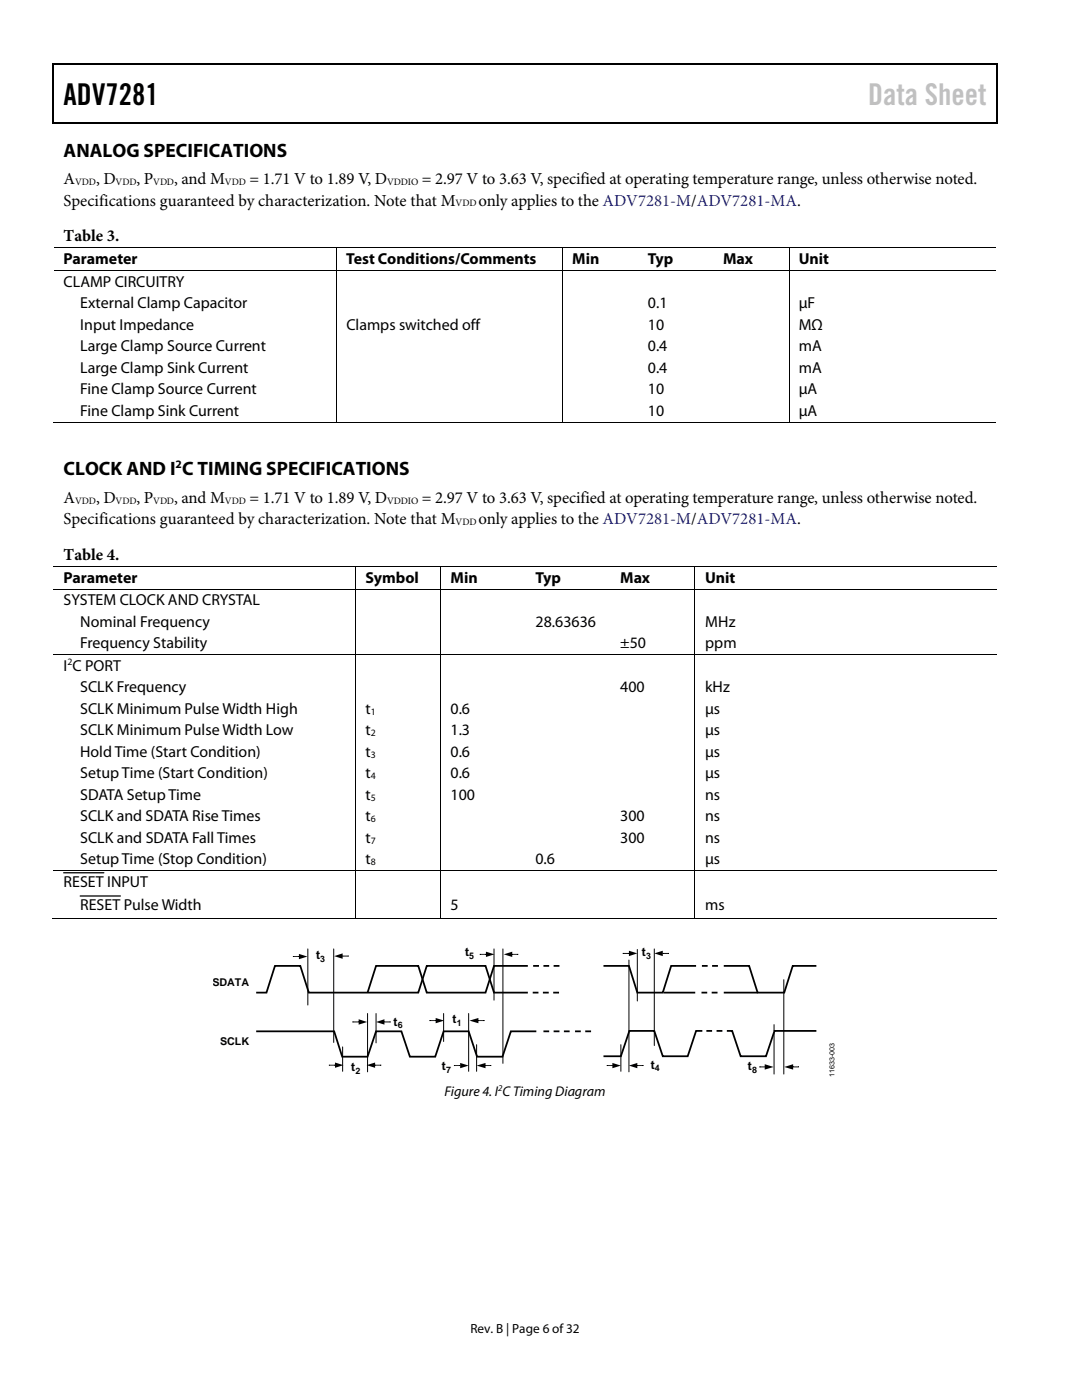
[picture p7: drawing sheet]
<svg xmlns="http://www.w3.org/2000/svg" width="216mm" height="279mm" viewBox="0 0 216 279" stroke-linecap="round" stroke-linejoin="round" font-family="sans-serif">
<defs><g id="words">
<text font-size="6" x="12.7" y="21">ADV7281</text>
<text font-size="6" fill="#c0c0c0" x="173.2" y="21">Data Sheet</text>
<g font-size="3.9">
<text x="12.7" y="31.3">ANALOG SPECIFICATIONS</text>
<text x="12.7" y="94.9">CLOCK AND I C TIMING SPECIFICATIONS</text>
</g>
<g font-size="3.3">
<text x="12.7" y="36.8">A</text>
<text x="12.7" y="41">Specifications guaranteed by characterization. Note that M</text>
<text x="19.2" y="36.8">, D</text>
<text x="27.2" y="36.8">, P</text>
<text x="34.7" y="36.8">, and M</text>
<text x="49.8" y="36.8">= 1.71 V to 1.89 V, D</text>
<text x="84.2" y="36.8">= 2.97 V to 3.63 V, specified at operating temperature range, unless otherwise noted.</text>
<text x="95.5" y="41">only applies to the ADV7281-M/ADV7281-MA.</text>
<text x="12.7" y="48.2">Table 3.</text>
<text x="12.7" y="100.4">A</text>
<text x="19.2" y="100.4">, D</text>
<text x="27.2" y="100.4">, P</text>
<text x="34.7" y="100.4">, and M</text>
<text x="49.8" y="100.4">= 1.71 V to 1.89 V, D</text>
<text x="84.2" y="100.4">= 2.97 V to 3.63 V, specified at operating temperature range, unless otherwise noted.</text>
<text x="12.7" y="104.6">Specifications guaranteed by characterization. Note that M</text>
<text x="95.5" y="104.6">only applies to the ADV7281-M/ADV7281-MA.</text>
<text x="12.7" y="111.7">Table 4.</text>
</g>
<g font-size="3.2">
<text x="12.7" y="52.7">Parameter</text>
<text x="69.1" y="52.7">Test Conditions/Comments</text>
<text x="114.2" y="52.7">Min</text>
<text x="129.3" y="52.7">Typ</text>
<text x="144.3" y="52.7">Max</text>
<text x="159.4" y="52.7">Unit</text>
<text x="12.7" y="57.2">CLAMP CIRCUITRY</text>
<text x="16" y="61.5">External Clamp Capacitor</text>
<text x="16" y="65.8">Input Impedance</text>
<text x="69.1" y="65.8">Clamps switched off</text>
<text x="129.3" y="65.8">10</text>
<text x="129.3" y="61.5">0.1</text>
<text x="159.4" y="65.8">MΩ</text>
<text x="159.4" y="61.5">μF</text>
<text x="16" y="70.1">Large Clamp Source Current</text>
<text x="129.3" y="70.1">0.4</text>
<text x="159.4" y="70.1">mA</text>
<text x="16" y="74.4">Large Clamp Sink Current</text>
<text x="129.3" y="74.4">0.4</text>
<text x="159.4" y="74.4">mA</text>
<text x="16" y="78.7">Fine Clamp Source Current</text>
<text x="16" y="83">Fine Clamp Sink Current</text>
<text x="129.3" y="78.7">10</text>
<text x="129.3" y="83">10</text>
<text x="159.4" y="78.7">μA</text>
<text x="159.4" y="83">μA</text>
<text x="12.7" y="116.3">Parameter</text>
<text x="72.9" y="116.3">Symbol</text>
<text x="89.9" y="116.3">Min</text>
<text x="106.8" y="116.3">Typ</text>
<text x="123.8" y="116.3">Max</text>
<text x="140.7" y="116.3">Unit</text>
<text x="12.7" y="120.8">SYSTEM CLOCK AND CRYSTAL</text>
<text x="16" y="125.1">Nominal Frequency</text>
<text x="106.9" y="125.1">28.63636</text>
<text x="140.7" y="125.1">MHz</text>
<text x="16" y="129.3">Frequency Stability</text>
<text x="123.8" y="129.3">±50</text>
<text x="140.7" y="129.3">ppm</text>
<text x="12.7" y="133.8">I C PORT</text>
<text x="16" y="138.1">SCLK Frequency</text>
<text x="16" y="142.4">SCLK Minimum Pulse Width High</text>
<text x="72.9" y="142.4">t</text>
<text x="89.9" y="142.4">0.6</text>
<text x="123.8" y="138.1">400</text>
<text x="140.7" y="138.1">kHz</text>
<text x="140.7" y="142.4">μs</text>
<text x="16" y="146.7">SCLK Minimum Pulse Width Low</text>
<text x="72.9" y="146.7">t</text>
<text x="89.9" y="146.7">1.3</text>
<text x="140.7" y="146.7">μs</text>
<text x="16" y="151">Hold Time (Start Condition)</text>
<text x="16" y="155.3">Setup Time (Start Condition)</text>
<text x="72.9" y="151">t</text>
<text x="72.9" y="155.3">t</text>
<text x="89.9" y="151">0.6</text>
<text x="89.9" y="155.3">0.6</text>
<text x="140.7" y="151">μs</text>
<text x="140.7" y="155.3">μs</text>
<text x="16" y="159.6">SDATA Setup Time</text>
<text x="73" y="159.6">t</text>
<text x="89.9" y="159.6">100</text>
<text x="140.7" y="159.6">ns</text>
<text x="16" y="163.9">SCLK and SDATA Rise Times</text>
<text x="73" y="163.9">t</text>
<text x="123.8" y="163.9">300</text>
<text x="140.7" y="163.9">ns</text>
<text x="16" y="168.2">SCLK and SDATA Fall Times</text>
<text x="16" y="172.5">Setup Time (Stop Condition)</text>
<text x="72.9" y="172.5">t</text>
<text x="73" y="168.2">t</text>
<text x="106.8" y="172.5">0.6</text>
<text x="123.8" y="168.2">300</text>
<text x="140.7" y="172.5">μs</text>
<text x="140.7" y="168.2">ns</text>
<text x="12.7" y="177">RESET INPUT</text>
<text x="16" y="181.6">RESET Pulse Width</text>
<text x="89.9" y="181.6">5</text>
<text x="140.7" y="181.6">ms</text>
</g>
<text font-size="2.8" x="88.7" y="218.8">Figure 4. I C Timing Diagram</text>
<text font-size="2.6" x="93.9" y="266">Rev. B | Page 6 of 32</text>
<g font-size="2.5">
<text x="63.1" y="191.5">t</text>
<text x="92.8" y="190.8">t</text>
<text x="128.1" y="190.8">t</text>
<text x="78.5" y="204.7">t</text>
<text x="90.3" y="204.1">t</text>
<text x="70.1" y="213.8">t</text>
<text x="88.2" y="213.6">t</text>
<text x="129.9" y="213.3">t</text>
<text x="149.2" y="213.6">t</text>
</g>
<text font-size="2.3" x="35.1" y="93.5">2</text>
<g font-size="2.1">
<text x="42.4" y="196.8">SDATA</text>
<text x="43.9" y="208.5">SCLK</text>
</g>
<g font-size="1.9">
<text x="15" y="36.9">VDD</text>
<text x="23.1" y="36.9">VDD</text>
<text x="30.6" y="36.9">VDD</text>
<text x="44.9" y="36.9">VDD</text>
<text x="77.3" y="36.9">VDDIO</text>
<text x="90.9" y="41.2">VDD</text>
<text x="15" y="100.5">VDD</text>
<text x="23.1" y="100.5">VDD</text>
<text x="30.6" y="100.5">VDD</text>
<text x="44.9" y="100.5">VDD</text>
<text x="77.3" y="100.5">VDDIO</text>
<text x="90.9" y="104.8">VDD</text>
<text x="13.5" y="132.8">2</text>
<text x="74" y="142.6">1</text>
<text x="74" y="146.9">2</text>
<text x="74" y="151.2">3</text>
<text x="74" y="155.5">4</text>
<text x="74" y="159.8">5</text>
<text x="74" y="164.1">6</text>
<text x="74" y="168.4">7</text>
<text x="74" y="172.7">8</text>
</g>
<g font-size="1.8">
<text x="93.6" y="191.3">5</text>
<text x="128.9" y="191.3">3</text>
<text x="63.9" y="192">3</text>
<text x="79.4" y="205.2">6</text>
<text x="91.2" y="204.7">1</text>
<text x="70.9" y="214.3">2</text>
<text x="89" y="214.1">7</text>
<text x="130.7" y="213.8">4</text>
<text x="150.1" y="214.2">8</text>
<text x="99.4" y="217.7">2</text>
</g>
<text font-size="1.4" x="166.5" y="214.9" transform="rotate(-90 166.5 214.9)">11633-003</text>
</g></defs>
<g fill="#000">
<path d="M10.5 12.7h.3v1h-.3zM198.8 12.7h.2v1h-.2zM198.8 12.7h.2v.3h-.2zM198.8 24.4h.2v.3h-.2z"/>
<path d="M58.5 190.8h1.1v.2h-1.1zM59.6 190.8h.2v.2h-.2zM58.4 190.8h.2v.2z"/>
<path d="M68.4 190.7h1.1v.2h-1.1zM68.3 190.7h.2v.2zM69.4 190.7h.2l-.1 .2z"/>
<path d="M95.8 190.4h1.2v.1h-1.2zM96.9 190.4h.1v.1zM95.7 190.4h.2v.1h-.2z"/>
<path d="M102.2 190.4h1.2v.1h-1.2zM102.1 190.4h.2v.1zM103.3 190.4l.2 .1h-.2z"/>
<path d="M124.3 190.2h1.2v.2h-1.2zM125.4 190.2h.2l-.1 .2zM124.2 190.2h.2v.2h-.2z"/>
<path d="M132.2 190.2h1.2v.2h-1.2zM132.1 190.2h.2v.2zM133.3 190.2h.2v.2h-.2z"/>
<path d="M65.7 212.5h1.1v.2h-1.1zM66.8 212.5l.2 .1-.2 .1zM65.6 212.5h.2v.2h-.2z"/>
<path d="M70.4 203.9h1.2v.1h-1.2zM71.5 203.9h.1v.1zM70.3 203.9h.2v.1h-.2z"/>
<path d="M74.8 212.5h1.2v.2h-1.2zM74.8 212.5h.1v.2zM75.9 212.5h.2v.2h-.2z"/>
<path d="M76.7 203.9h1.2v.1h-1.2zM76.6 203.9h.2v.1zM77.8 203.9h.2v.1h-.2z"/>
<path d="M85.8 203.6h1.1v.2h-1.1zM86.8 203.6h.2l-.1 .2zM85.7 203.6h.2v.2h-.2z"/>
<path d="M90.7 212.6h1.1v.1h-1.1zM91.7 212.6h.2l-.1 .1zM90.6 212.6h.1v.1h-.1z"/>
<path d="M95.5 203.6h1.1v.2h-1.1zM95.4 203.6h.1v.2zM96.5 203.6h.2v.2h-.2z"/>
<path d="M96.9 212.6h1v.1h-1zM96.8 212.6l.2 .1h-.2zM97.9 212.6h.1v.1z"/>
<path d="M151.6 212.8h1.2v.2h-1.2zM152.7 212.8h.1v.2zM151.5 212.8h.2v.2h-.2z"/>
<path d="M158.3 212.8h1v.2h-1zM158.2 212.8l.2 .1-.2 .1zM159.2 212.8h.2v.2z"/>
</g>
<path d="M10.5 12.8h188.3M10.7 13.7v11M198.9 13.7v11M10.5 24.5h188.3M12.7 174.2h8M16 178.8h8" fill="none" stroke="#000" stroke-width=".25"/>
<g fill="none" stroke="#000" stroke-width=".2">
<path d="M10.8 49.5h188M10.8 54h188M67.2 49.6v4.3M67.2 54.1v30.2M112.3 49.6v4.3M112.3 54.1v30.2M157.5 49.6v4.3M157.5 54.1v30.2M10.5 84.2h56.6M67.3 84.2h44.9M112.4 84.2h45M157.6 84.2h41.2"/>
<path d="M70.9 113.1v4.4M70.9 117.6v12.9M87.9 113.1v4.4M87.9 117.6v12.9M138.7 113.1v4.4M138.7 117.6v12.9M198.9 113h-188.2M198.9 117.6h-188.2M70.9 130.7v43M87.9 130.7v43M138.7 130.7v43M198.9 130.6h-188.2"/>
<path d="M70.9 173.8v9.5M87.9 173.8v9.5M138.7 173.8v9.5M198.9 173.8h-188.2M10.4 183.2h60.4M61.4 189.4v11.2M66.6 189.4v18.6M71 183.2h16.8M87.9 183.2h50.7M98.6 189.4v10.2M100.4 189.4v22.8M125.5 191.6v22.3"/>
<path d="M127.2 189.5v10.3M130.6 189.4v19.3M138.7 183.2h60.2M156.4 195.5v18.9M68.4 208.9v4.9M73.3 202.3v11.6M75 202.3v5.8M88.5 202.3v5.6M93.5 202.3v11.5M95.1 208.5v5.3M123.9 208.5v5.3M154.5 204.5v9.9"/>
</g>
<path d="M51.1 205.8h15.6l1.6 5.1h5l1.7-5.1h5.1l1.7 5.1h5l1.7-5.1h5l1.7 5.1h5.1l1.6-5.1h5.1M108.4 205.8h1.2M110.5 205.8h1.1M112.5 205.8h1.2M114.7 205.8h1.2M116.8 205.8h1.1M140.1 205.7h-1.2l-1.7 5.1h-5l-1.6-5.1h-5l-1.7 5.1h-3.5" fill="none" stroke="#000" stroke-width=".36"/>
<g fill="#000">
<path d="M59.6 190.4l1.7 .5-1.7 .5zM66.7 190.8l1.7-.5v1zM97 189.9l1.7 .6-1.7 .5zM100.5 190.5l1.7-.6v1.1zM125.5 189.7l1.7 .6-1.7 .5zM130.6 190.3l1.6-.6v1.1zM66.8 212l1.7 .6-1.7 .5zM73.2 212.6l1.6-.6v1.1zM71.6 203.4l1.7 .6-1.7 .5zM75 204l1.7-.6v1.1zM86.9 203.2l1.7 .5-1.7 .5zM91.8 212.1l1.7 .6-1.7 .5z"/>
<path d="M93.7 203.7l1.8-.5v1zM95.1 212.7l1.8-.6v1.1zM152.6 212.4l1.8 .5-1.8 .6zM156.5 212.9l1.8-.5v1.1z"/>
</g>
<path d="M145 205.7h14.5h-5l-1.7 5.1h-5l-1.7-5.1z" fill-rule="evenodd" fill="#fff"/>
<g fill="none" stroke="#000" stroke-width=".36">
<path d="M51.1 198.1h2.1l1.7-5.3h5l1.7 5.3h21.9l1.7-5.3h11.7l1.7 5.3h6.7M105.3 192.8h-6.7l-1.7 5.3h-11.7l-1.7-5.3h-8.5l-1.7 5.3M106.3 198.1h1.1M106.4 192.8h1.1M108.3 198.1h1.2M108.4 192.8h1.2M110.4 198.1h1.1M110.5 192.8h1.1M120.4 192.8h5.1l1.7 5.3h5l1.7-5.3h5M132.4 198.1h6.3M140 198.1h1.1M140.1 192.8h1.1"/>
<path d="M142 198.1h1.2M142.1 192.8h1.2M144.4 198.1h6.8M144.4 192.8h5.1l1.7 5.3h5.3l1.7-5.3h4.7M140.9 205.7h1.2M143 205.7h1.1M145 205.7h1.1l1.7 5.1h5l1.7-5.1h8.4"/>
</g>
<g fill="#000">
<path d="M121.1 212.6h1.1v.1h-1.1zM122.1 212.6h.2l-.1 .1zM121.1 212.6h.1v.1h-.1z"/>
<path d="M127.2 212.6h1.1v.1h-1.1zM127.1 212.6h.2v.1zM128.2 212.6h.2v.1h-.2z"/>
</g>
<path d="M122.2 212.1l1.7 .6-1.7 .5zM125.5 212.7l1.7-.6v1.1z" fill="#000"/>
<use href="#words"/>
</svg>
